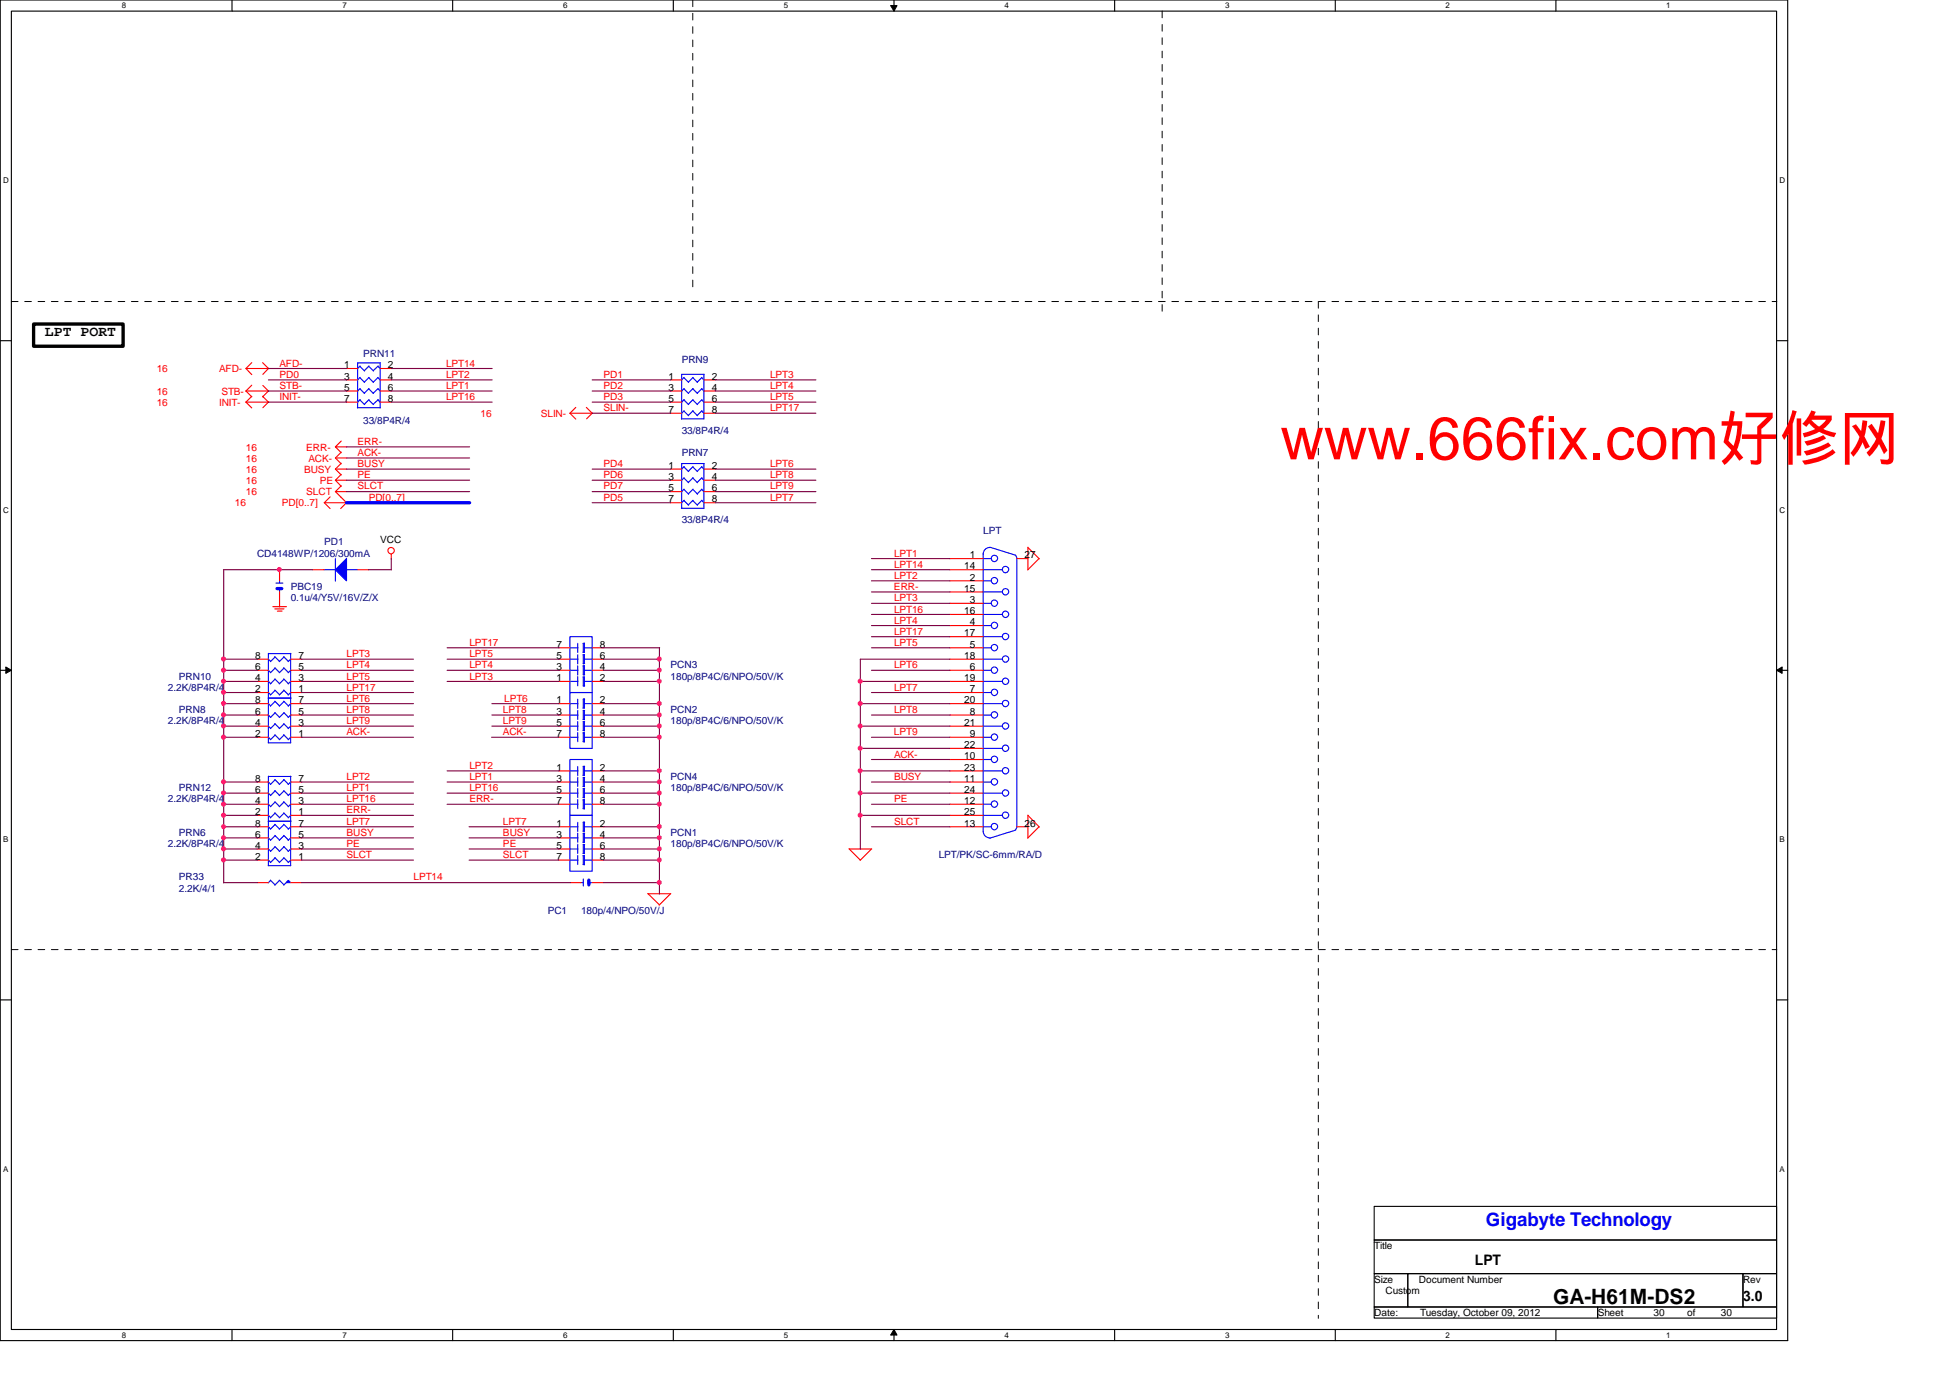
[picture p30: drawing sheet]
<svg xmlns="http://www.w3.org/2000/svg" width="297mm" height="210mm" viewBox="0 0 297 210" stroke-linecap="round" stroke-linejoin="round" font-family="sans-serif">
<defs><g id="words">
<text font-size="9.2" fill="#f00" x="195" y="70">www.666fix.com好修网</text>
<text font-size="3.2" x="236.6" y="198.7">GA-H61M-DS2</text>
<text font-size="2.9" fill="#00f" x="226.4" y="186.8">Gigabyte Technology</text>
<g font-size="2.2">
<text x="6.9" y="51.2">LPT PORT</text>
<text x="224.7" y="192.7">LPT</text>
<text x="265.5" y="198.1">3.0</text>
</g>
<g font-size="1.5" fill="#f00">
<text x="23.9" y="56.7">16</text>
<text x="33.4" y="56.7">AFD-</text>
<text x="42.6" y="57.5">PD0</text>
<text x="42.6" y="59.3">STB-</text>
<text x="42.6" y="55.8">AFD-</text>
<text x="67.9" y="55.8">LPT14</text>
<text x="67.9" y="59.3">LPT1</text>
<text x="67.9" y="57.5">LPT2</text>
<text x="91.9" y="57.5">PD1</text>
<text x="91.9" y="59.3">PD2</text>
<text x="117.3" y="59.3">LPT4</text>
<text x="117.3" y="57.5">LPT3</text>
<text x="23.9" y="61.8">16</text>
<text x="23.9" y="60.1">16</text>
<text x="33.4" y="61.8">INIT-</text>
<text x="33.7" y="60.1">STB-</text>
<text x="42.6" y="61">INIT-</text>
<text x="67.9" y="61">LPT16</text>
<text x="73.2" y="63.5">16</text>
<text x="82.4" y="63.5">SLIN-</text>
<text x="91.9" y="61">PD3</text>
<text x="91.9" y="62.7">SLIN-</text>
<text x="117.3" y="61">LPT5</text>
<text x="117.3" y="62.7">LPT17</text>
<text x="37.5" y="70.3">16</text>
<text x="37.5" y="68.6">16</text>
<text x="46.6" y="68.6">ERR-</text>
<text x="47" y="70.3">ACK-</text>
<text x="54.5" y="67.8">ERR-</text>
<text x="54.5" y="69.5">ACK-</text>
<text x="54.5" y="71.2">BUSY</text>
<text x="91.9" y="71.2">PD4</text>
<text x="117.3" y="71.2">LPT6</text>
<text x="35.8" y="77.1">16</text>
<text x="37.5" y="72">16</text>
<text x="37.5" y="73.7">16</text>
<text x="37.5" y="75.4">16</text>
<text x="42.9" y="77.1">PD[0..7]</text>
<text x="46.3" y="72">BUSY</text>
<text x="46.6" y="75.4">SLCT</text>
<text x="48.7" y="73.7">PE</text>
<text x="54.5" y="72.9">PE</text>
<text x="54.5" y="74.5">SLCT</text>
<text x="56.2" y="76.3">PD[0..7]</text>
<text x="91.9" y="76.3">PD5</text>
<text x="91.9" y="74.5">PD7</text>
<text x="91.9" y="72.9">PD6</text>
<text x="117.3" y="72.9">LPT8</text>
<text x="117.3" y="74.5">LPT9</text>
<text x="117.3" y="76.3">LPT7</text>
<text x="136.2" y="89.9">ERR-</text>
<text x="136.2" y="86.5">LPT14</text>
<text x="136.2" y="84.8">LPT1</text>
<text x="136.2" y="88.2">LPT2</text>
<text x="136.2" y="91.6">LPT3</text>
<text x="136.2" y="93.3">LPT16</text>
<text x="136.2" y="95">LPT4</text>
<text x="52.8" y="100.1">LPT3</text>
<text x="52.8" y="101.8">LPT4</text>
<text x="71.5" y="101.8">LPT4</text>
<text x="71.5" y="100.1">LPT5</text>
<text x="71.5" y="98.4">LPT17</text>
<text x="136.2" y="98.4">LPT5</text>
<text x="136.2" y="96.7">LPT17</text>
<text x="136.2" y="101.8">LPT6</text>
<text x="52.8" y="105.2">LPT17</text>
<text x="52.8" y="106.9">LPT6</text>
<text x="52.8" y="103.5">LPT5</text>
<text x="71.5" y="103.5">LPT3</text>
<text x="76.8" y="106.9">LPT6</text>
<text x="136.2" y="105.2">LPT7</text>
<text x="52.8" y="112">ACK-</text>
<text x="52.8" y="110.3">LPT9</text>
<text x="52.8" y="108.6">LPT8</text>
<text x="76.6" y="108.6">LPT8</text>
<text x="76.6" y="110.3">LPT9</text>
<text x="76.6" y="112">ACK-</text>
<text x="136.2" y="112">LPT9</text>
<text x="136.2" y="108.6">LPT8</text>
<text x="52.8" y="118.8">LPT2</text>
<text x="71.5" y="117.1">LPT2</text>
<text x="71.5" y="118.8">LPT1</text>
<text x="136.2" y="115.4">ACK-</text>
<text x="136.2" y="118.8">BUSY</text>
<text x="52.8" y="125.6">LPT7</text>
<text x="52.8" y="122.2">LPT16</text>
<text x="52.8" y="120.5">LPT1</text>
<text x="52.8" y="123.9">ERR-</text>
<text x="71.5" y="120.5">LPT16</text>
<text x="71.5" y="122.2">ERR-</text>
<text x="76.6" y="125.6">LPT7</text>
<text x="136.2" y="125.6">SLCT</text>
<text x="136.2" y="122.2">PE</text>
<text x="52.8" y="127.3">BUSY</text>
<text x="52.8" y="130.7">SLCT</text>
<text x="52.8" y="129">PE</text>
<text x="76.6" y="130.7">SLCT</text>
<text x="76.6" y="127.3">BUSY</text>
<text x="76.6" y="129">PE</text>
<text x="63" y="134.1">LPT14</text>
</g>
<g font-size="1.5">
<text x="52.4" y="56.1">1</text>
<text x="52.4" y="57.8">3</text>
<text x="52.4" y="59.5">5</text>
<text x="59.1" y="56.1">2</text>
<text x="59.1" y="57.8">4</text>
<text x="59.1" y="59.5">6</text>
<text x="101.8" y="57.8">1</text>
<text x="101.8" y="59.5">3</text>
<text x="108.4" y="57.8">2</text>
<text x="108.4" y="59.5">4</text>
<text x="52.4" y="61.2">7</text>
<text x="59.1" y="61.2">8</text>
<text x="101.8" y="61.2">5</text>
<text x="101.8" y="62.9">7</text>
<text x="108.4" y="61.2">6</text>
<text x="108.4" y="62.9">8</text>
<text x="101.8" y="71.4">1</text>
<text x="108.4" y="71.4">2</text>
<text x="101.8" y="73.1">3</text>
<text x="101.8" y="74.8">5</text>
<text x="101.8" y="76.5">7</text>
<text x="108.4" y="73.1">4</text>
<text x="108.4" y="74.8">6</text>
<text x="108.4" y="76.5">8</text>
<text x="57.9" y="82.7">VCC</text>
<text x="146.9" y="86.7">14</text>
<text x="147.7" y="88.4">2</text>
<text x="147.7" y="85">1</text>
<text x="156.1" y="85">27</text>
<text x="146.9" y="93.6">16</text>
<text x="146.9" y="90.1">15</text>
<text x="147.7" y="95.2">4</text>
<text x="147.7" y="91.9">3</text>
<text x="38.9" y="100.4">8</text>
<text x="45.5" y="100.4">7</text>
<text x="84.8" y="100.4">5</text>
<text x="84.8" y="98.6">7</text>
<text x="91.4" y="100.4">6</text>
<text x="91.4" y="98.6">8</text>
<text x="146.9" y="100.4">18</text>
<text x="146.9" y="96.9">17</text>
<text x="147.7" y="98.6">5</text>
<text x="38.9" y="105.5">2</text>
<text x="38.9" y="103.8">4</text>
<text x="38.9" y="102.1">6</text>
<text x="38.9" y="107.1">8</text>
<text x="45.5" y="105.5">1</text>
<text x="45.5" y="103.8">3</text>
<text x="45.5" y="102.1">5</text>
<text x="45.5" y="107.1">7</text>
<text x="84.8" y="107.1">1</text>
<text x="84.8" y="103.8">1</text>
<text x="84.8" y="102.1">3</text>
<text x="91.4" y="107.1">2</text>
<text x="91.4" y="103.8">2</text>
<text x="91.4" y="102.1">4</text>
<text x="146.9" y="107.1">20</text>
<text x="146.9" y="103.8">19</text>
<text x="147.7" y="105.5">7</text>
<text x="147.7" y="102.1">6</text>
<text x="38.9" y="112.3">2</text>
<text x="38.9" y="110.6">4</text>
<text x="38.9" y="108.9">6</text>
<text x="45.5" y="112.3">1</text>
<text x="45.5" y="110.6">3</text>
<text x="45.5" y="108.9">5</text>
<text x="84.8" y="108.9">3</text>
<text x="84.8" y="110.6">5</text>
<text x="84.8" y="112.3">7</text>
<text x="91.4" y="108.9">4</text>
<text x="91.4" y="110.6">6</text>
<text x="91.4" y="112.3">8</text>
<text x="146.9" y="114">22</text>
<text x="146.9" y="110.6">21</text>
<text x="147.7" y="112.3">9</text>
<text x="147.7" y="108.9">8</text>
<text x="38.9" y="119.1">8</text>
<text x="45.5" y="119.1">7</text>
<text x="84.8" y="117.4">1</text>
<text x="84.8" y="119.1">3</text>
<text x="91.4" y="117.4">2</text>
<text x="91.4" y="119.1">4</text>
<text x="146.9" y="119.1">11</text>
<text x="146.9" y="117.4">23</text>
<text x="146.9" y="115.7">10</text>
<text x="38.9" y="125.9">8</text>
<text x="38.9" y="124.2">2</text>
<text x="38.9" y="122.5">4</text>
<text x="38.9" y="120.8">6</text>
<text x="45.5" y="125.9">7</text>
<text x="45.5" y="124.2">1</text>
<text x="45.5" y="122.5">3</text>
<text x="45.5" y="120.8">5</text>
<text x="84.8" y="125.9">1</text>
<text x="84.8" y="120.8">5</text>
<text x="84.8" y="122.5">7</text>
<text x="91.4" y="125.9">2</text>
<text x="91.4" y="120.8">6</text>
<text x="91.4" y="122.5">8</text>
<text x="146.9" y="125.9">13</text>
<text x="146.9" y="124.2">25</text>
<text x="146.9" y="122.5">12</text>
<text x="146.9" y="120.8">24</text>
<text x="156.1" y="125.9">26</text>
<text x="38.9" y="131">2</text>
<text x="38.9" y="129.3">4</text>
<text x="38.9" y="127.6">6</text>
<text x="45.5" y="131">1</text>
<text x="45.5" y="129.3">3</text>
<text x="45.5" y="127.6">5</text>
<text x="84.8" y="127.6">3</text>
<text x="84.8" y="129.3">5</text>
<text x="84.8" y="131">7</text>
<text x="91.4" y="127.6">4</text>
<text x="91.4" y="129.3">6</text>
<text x="91.4" y="131">8</text>
<text x="209.3" y="190.3">Title</text>
<text x="209.3" y="195.4">Size</text>
<text x="211.1" y="197.1">Custom</text>
<text x="216.2" y="195.4">Document Number</text>
<text x="265.5" y="195.4">Rev</text>
<text x="209.3" y="200.5">Date:</text>
<text x="216.3" y="200.5">Tuesday, October 09, 2012</text>
<text x="243.4" y="200.5">Sheet</text>
<text x="251.9" y="200.5">30</text>
<text x="257" y="200.5">of</text>
<text x="262.1" y="200.5">30</text>
</g>
<g font-size="1.5" fill="#000080">
<text x="55.3" y="54.3">PRN11</text>
<text x="103.8" y="55.3">PRN9</text>
<text x="55.3" y="64.5">33/8P4R/4</text>
<text x="103.8" y="66">33/8P4R/4</text>
<text x="103.8" y="69.5">PRN7</text>
<text x="49.4" y="83.1">PD1</text>
<text x="103.8" y="79.7">33/8P4R/4</text>
<text x="149.8" y="81.4">LPT</text>
<text x="39.2" y="84.8">CD4148WP/1206/300mA</text>
<text x="44.3" y="89.9">PBC19</text>
<text x="44.3" y="91.6">0.1u/4/Y5V/16V/Z/X</text>
<text x="102.1" y="101.8">PCN3</text>
<text x="25.6" y="105.2">2.2K/8P4R/4</text>
<text x="27.3" y="103.5">PRN10</text>
<text x="102.1" y="103.5">180p/8P4C/6/NPO/50V/K</text>
<text x="25.6" y="110.3">2.2K/8P4R/4</text>
<text x="27.3" y="108.6">PRN8</text>
<text x="102.1" y="108.6">PCN2</text>
<text x="102.1" y="110.3">180p/8P4C/6/NPO/50V/K</text>
<text x="102.1" y="118.8">PCN4</text>
<text x="25.6" y="122.2">2.2K/8P4R/4</text>
<text x="27.3" y="120.5">PRN12</text>
<text x="102.1" y="120.5">180p/8P4C/6/NPO/50V/K</text>
<text x="25.6" y="129">2.2K/8P4R/4</text>
<text x="27.3" y="127.3">PRN6</text>
<text x="102.1" y="127.3">PCN1</text>
<text x="102.1" y="129">180p/8P4C/6/NPO/50V/K</text>
<text x="143" y="130.7">LPT/PK/SC-6mm/RA/D</text>
<text x="27.3" y="134.1">PR33</text>
<text x="27.3" y="135.8">2.2K/4/1</text>
<text x="83.4" y="139.2">PC1</text>
<text x="88.5" y="139.2">180p/4/NPO/50V/J</text>
</g>
<g font-size="1.2">
<text x="18.5" y="1.3">8</text>
<text x="52.2" y="1.3">7</text>
<text x="85.8" y="1.3">6</text>
<text x="119.4" y="1.3">5</text>
<text x="153" y="1.3">4</text>
<text x="186.6" y="1.3">3</text>
<text x="220.2" y="1.3">2</text>
<text x="253.8" y="1.3">1</text>
<text x=".5" y="27.9">D</text>
<text x="271.1" y="27.9">D</text>
<text x=".5" y="78.1">C</text>
<text x="271.1" y="78.1">C</text>
<text x=".5" y="128.3">B</text>
<text x="271.1" y="128.3">B</text>
<text x=".5" y="178.5">A</text>
<text x="271.1" y="178.5">A</text>
<text x="18.5" y="203.8">8</text>
<text x="52.2" y="203.8">7</text>
<text x="85.8" y="203.8">6</text>
<text x="119.4" y="203.8">5</text>
<text x="153" y="203.8">4</text>
<text x="186.6" y="203.8">3</text>
<text x="220.2" y="203.8">2</text>
<text x="253.8" y="203.8">1</text>
</g>
</g></defs>
<path d="M0 0h272.3v204.2h-272.3zM1.7 1.7h268.9v200.8h-268.9z" fill="none" stroke="#000" stroke-width=".17"/>
<g fill="#fff">
<path d="M18.5 .2h.7v1.3h-.7z"/>
<path d="M18.5 202.7h.7v1.3h-.7z"/>
</g>
<path d="M35.3 0v1.7M35.3 202.5v1.7" fill="none" stroke="#000" stroke-width=".17"/>
<g fill="#fff">
<path d="M52.1 .2h.7v1.3h-.7z"/>
<path d="M52.1 202.7h.7v1.3h-.7z"/>
</g>
<path d="M69 0v1.7M69 202.5v1.7" fill="none" stroke="#000" stroke-width=".17"/>
<g fill="#fff">
<path d="M85.8 .2h.6v1.3h-.6z"/>
<path d="M85.8 202.7h.6v1.3h-.6z"/>
</g>
<path d="M102.6 0v1.7M102.6 202.5v1.7" fill="none" stroke="#000" stroke-width=".17"/>
<g fill="#fff">
<path d="M119.4 .2h.6v1.3h-.6z"/>
<path d="M119.4 202.7h.6v1.3h-.6z"/>
</g>
<path d="M136.2 0v1.7M136.2 202.5v1.7" fill="none" stroke="#000" stroke-width=".17"/>
<path d="M135.7 .8h.9l-.4 .9zM136.2 202.5l.4 .9h-.9z" fill="#000"/>
<path d="M135.7 .8h.9l-.4 .9zM136.2 202.5l.4 .9h-.9z" fill="none" stroke="#000" stroke-width=".15"/>
<g fill="#fff">
<path d="M153 .2h.6v1.3h-.6z"/>
<path d="M153 202.7h.6v1.3h-.6z"/>
</g>
<path d="M169.8 0v1.7M169.8 202.5v1.7" fill="none" stroke="#000" stroke-width=".17"/>
<g fill="#fff">
<path d="M186.6 .2h.6v1.3h-.6z"/>
<path d="M186.6 202.7h.6v1.3h-.6z"/>
</g>
<path d="M203.4 0v1.7M203.4 202.5v1.7" fill="none" stroke="#000" stroke-width=".17"/>
<g fill="#fff">
<path d="M220.2 .2h.6v1.3h-.6z"/>
<path d="M220.2 202.7h.6v1.3h-.6z"/>
</g>
<path d="M237 0v1.7M237 202.5v1.7" fill="none" stroke="#000" stroke-width=".17"/>
<g fill="#fff">
<path d="M253.8 .2h.7v1.3h-.7z"/>
<path d="M253.8 202.7h.7v1.3h-.7z"/>
<path d="M.5 26.8h.8v1.4h-.8z"/>
<path d="M271 26.8h.9v1.4h-.9z"/>
<path d="M.5 77h.8v1.4h-.8z"/>
<path d="M271 77h.9v1.4h-.9z"/>
</g>
<path d="M0 51.9h1.7M270.6 51.9h1.7" fill="none" stroke="#000" stroke-width=".17"/>
<g fill="#fff">
<path d="M.5 127.2h.7v1.4h-.7z"/>
<path d="M271 127.2h.8v1.4h-.8z"/>
</g>
<path d="M0 102.1h1.7M270.6 102.1h1.7" fill="none" stroke="#000" stroke-width=".17"/>
<path d="M.9 101.6l.8 .5-.8 .5zM270.6 102.1l.9-.5v1z" fill="#000"/>
<path d="M.9 101.6l.8 .5-.8 .5zM270.6 102.1l.9-.5v1z" fill="none" stroke="#000" stroke-width=".15"/>
<g fill="#fff">
<path d="M.5 177.4h.7v1.4h-.7z"/>
<path d="M271 177.4h.8v1.4h-.8z"/>
</g>
<path d="M0 152.3h1.7M270.6 152.3h1.7M209.3 183.8h61.3v5.1h-61.3zM209.3 188.9h61.3v5.1h-61.3zM209.3 194h5.1v5.1h-5.1zM209.3 199.1h34.1v1.7h-34.1zM214.4 194h51.1v5.1h-51.1zM243.4 199.1h27.2v1.7h-27.2zM265.5 194h5.1v5.1h-5.1z" fill="none" stroke="#000" stroke-width=".17"/>
<path d="M105.5 0v44.3M177 1.7v46M1.7 45.9h269M200.8 45.9v154.9M1.7 144.6h269" fill="none" stroke="#000" stroke-width=".15" stroke-dasharray="1 1 1 1 1 1 1 1"/>
<path d="M5.1 49.4h13.6v3.3h-13.6z" fill="none" stroke="#000" stroke-width=".51"/>
<g fill="none" stroke="#f00" stroke-width=".17">
<path d="M37.5 59.6h3.4l-.9 .8M37.5 59.6l.8 .8M37.5 56.1l.8 1M38.3 58.7l-.8 .9M38.3 55.2l-.8 .9M40 55.2l.9 .9h-3.4M40 58.7l.9 .9M40.9 56.1l-.9 .9M52.8 59.6h1.7M52.8 56.1h1.7M52.8 57.9h1.7M57.9 59.6h1.7"/>
<path d="M57.9 56.1h1.7M57.9 57.9h1.7M102.1 59.6h1.7M102.1 57.9h1.7M107.2 59.6h1.8M107.2 57.9h1.8M37.5 61.3l.8 .8M38.3 60.4l-.8 .9M40 60.4l.9 .9h-3.4M40.9 61.2l-.9 .9M49.4 76.6h3.4l-.9 .9M49.4 76.6l.9 .9"/>
<path d="M50.3 75.7l-.9 .9M51.1 69.8h1.7M51.1 69.8l.9 .9M51.1 73.1h1.7M51.1 73.1l.9 1M51.1 74.9l1.7 1.7M51.1 71.5h1.7M51.1 71.5l.9 .8M51.1 68.1h1.7M51.1 68.1l.9 .9M51.1 74.9h1.7M52 68.9l-.9 .9"/>
<path d="M52 72.3l-.9 .8M52 74l-.9 .9M52 70.6l-.9 .9M52 67.2l-.9 .9M52.8 61.3h1.7M57.9 61.3h1.7M86.8 62.9l.9 .9M87.7 62.1l-.9 .8M89.3 62.1l.9 .8h-3.4M90.2 62.9l-.8 .9M102.1 62.9h1.7M102.1 61.3h1.7"/>
<path d="M107.2 62.9h1.8M107.2 61.3h1.8M41.6 92.4h2M41.9 92.7h1.4M42.2 93.1h.8M42.6 86.8v1.7M42.6 90.2v2.3M59.6 84.4v.7M144.7 98.7h5.1M144.7 97h5.1M144.7 95.3h5.1M144.7 93.6h5.1"/>
<path d="M144.7 91.9h5.1M144.7 90.2h5.1M144.7 88.5h5.1M144.7 86.8h5.1M144.7 85.1h5.1M154.9 85.1h1.7M156.6 83.4v3.4M156.6 83.4l1.7 1.7M158.3 85.1l-1.8 1.7M39.2 107.2h1.7M39.2 108.9h1.7M39.2 110.6h1.7"/>
<path d="M39.2 112.3h1.7M39.2 119.1h1.7M39.2 105.5h1.7M39.2 103.8h1.7M39.2 102.1h1.7M39.2 100.4h1.7M44.3 107.2h1.7M44.3 108.9h1.7M44.3 110.6h1.7M44.3 112.3h1.7M44.3 119.1h1.7M44.3 105.5h1.7"/>
<path d="M44.3 103.8h1.7M44.3 102.1h1.7M44.3 100.4h1.7M85.1 107.2h1.7M85.1 108.9h1.7M85.1 110.6h1.7M85.1 112.3h1.7M90.2 107.2h1.7M90.2 108.9h1.7M90.2 110.6h1.7M90.2 112.3h1.7M144.7 107.2h5.1"/>
<path d="M144.7 108.9h5.1M144.7 110.6h5.1M144.7 112.3h5.1M144.7 119.1h5.1M144.7 117.4h5.1M144.7 115.7h5.1M144.7 114h5.1M144.7 105.5h5.1M144.7 103.8h5.1M144.7 102.1h5.1M144.7 100.4h5.1M39.2 129.3h1.7"/>
<path d="M39.2 131h1.7M39.2 127.6h1.7M39.2 125.9h1.7M39.2 124.2h1.7M39.2 122.5h1.7M39.2 120.8h1.7M44.3 129.3h1.7M44.3 131h1.7M44.3 127.6h1.7M44.3 125.9h1.7M44.3 124.2h1.7M44.3 122.5h1.7"/>
<path d="M44.3 120.8h1.7M85.1 129.3h1.7M85.1 131h1.7M85.1 127.6h1.7M85.1 125.9h1.7M90.2 129.3h1.7M90.2 131h1.7M90.2 127.6h1.7M90.2 125.9h1.7M98.7 136.1l1.7 1.7M98.7 136.1h3.5M102.1 136.1l-1.7 1.8"/>
<path d="M129.3 129.3l1.8 1.7M129.4 129.3h3.4M132.7 129.3l-1.7 1.8M144.7 125.9h5.1M144.7 124.2h5.1M144.7 122.5h5.1M144.7 120.8h5.1M154.9 125.9h1.7M156.6 124.2v3.4M156.6 124.2l1.7 1.8M158.3 125.9l-1.8 1.8"/>
<circle cx="59.6" cy="83.9" r=".49"/>
</g>
<g fill="none" stroke="#00f" stroke-width=".17">
<path d="M54.8 55.8l.7 .7M54.8 57.5l.7 .7M54.8 59.2l.7 .7M54.9 55.8l-.4 .3M54.9 57.5l-.4 .4M54.9 59.2l-.4 .4M56.2 55.8l.7 .7M56.2 57.5l.7 .7M56.2 59.2l.7 .7M56.2 55.8l-.7 .7M56.2 57.5l-.7 .7M56.2 59.2l-.7 .7"/>
<path d="M57.6 55.8l.3 .4M57.6 57.5l.3 .4M57.6 59.2l.3 .4M57.6 55.8l-.8 .7M57.6 57.5l-.8 .7M57.6 59.2l-.8 .7M57.9 55.3v6.8M57.9 55.3h-3.4v6.8M104.2 57.5l.7 .7M104.2 59.2l.7 .7M104.2 57.5l-.4 .4M104.2 59.2l-.4 .4"/>
<path d="M105.5 57.5l.7 .7M105.5 59.2l.7 .7M105.6 57.5l-.7 .7M105.6 59.2l-.7 .7M106.9 57.5l.4 .4M106.9 59.2l.4 .4M106.9 57.5l-.7 .7M106.9 59.2l-.7 .7M107.2 57v6.8M107.3 57h-3.5v6.8M54.4 62.1h3.5M54.8 60.9l.7 .7"/>
<path d="M54.9 60.9l-.4 .4M56.2 60.9l.7 .7M56.2 60.9l-.7 .7M57.6 60.9l.3 .4M57.6 60.9l-.8 .7M103.8 63.8h3.4M104.2 60.9l.7 .7M104.2 62.6l.7 .7M104.2 60.9l-.4 .4M104.2 62.6l-.4 .3M105.5 60.9l.7 .7M105.5 62.6l.7 .7"/>
<path d="M105.6 60.9l-.7 .7M105.6 62.6l-.7 .7M106.9 60.9l.4 .4M106.9 62.6l.4 .4M106.9 60.9l-.7 .7M106.9 62.6l-.7 .7M40.9 99.5v13.7M40.9 99.6h3.4M42 88.8h1.1M42.6 88.4v.4M42.6 89.6v.6M44.3 99.5v13.7h-3.5"/>
<path d="M149.7 97h3M149.7 93.6h3M149.7 90.2h3M149.7 86.8h3M149.8 84.4v42.2a1.01 1.01 0 0 0 1 1M149.8 98.7h1.2M149.8 95.3h1.2M149.8 91.9h1.2M149.8 88.5h1.2M149.8 85.1h1.2M150.8 83.4l3.9 1.2M150.8 83.4a1.01 1.01 0 0 0-1 1"/>
<path d="M154.7 84.6l.2 .5v40.9M40.8 106.3h3.5M40.8 105.4l.4 .4M40.8 103.8l.4 .3M40.8 102.1l.4 .3M40.8 100.4l.4 .3M40.8 112.3l.4 .3M40.8 110.6l.4 .4M40.8 108.9l.4 .4M40.8 107.1l.4 .4M40.8 119.1l.4 .4M40.9 118.2v13.7"/>
<path d="M40.9 118.3h3.4M41.9 105.1l.7 .7M41.9 103.4l.7 .7M41.9 101.7l.7 .7M41.9 100l.7 .7M41.9 111.9l.7 .7M41.9 110.2l.7 .8M41.9 108.5l.7 .8M41.9 106.8l.7 .7M41.9 118.7l.7 .8M41.9 105.2l-.7 .7M41.9 103.5l-.7 .7"/>
<path d="M41.9 101.8l-.7 .7M41.9 100.1l-.7 .7M41.9 112l-.7 .7M41.9 110.3l-.7 .7M41.9 108.6l-.7 .7M41.9 106.8l-.7 .8M41.9 118.8l-.7 .7M43.2 105.1l.7 .7M43.2 103.4l.7 .7M43.2 101.7l.7 .7M43.2 100l.7 .7M43.2 111.9l.7 .7"/>
<path d="M43.2 110.2l.7 .8M43.2 108.5l.7 .8M43.2 106.8l.7 .7M43.2 118.7l.7 .8M43.3 105.2l-.8 .7M43.3 103.5l-.8 .7M43.3 101.8l-.8 .7M43.3 100.1l-.8 .7M43.3 112l-.8 .7M43.3 110.3l-.8 .7M43.3 108.6l-.8 .7M43.3 106.8l-.8 .8"/>
<path d="M43.3 118.8l-.8 .7M44.3 118.2v13.7h-3.5M44.3 119.1l-.4 .4M44.3 105.5l-.4 .4M44.3 103.8l-.4 .4M44.3 102.1l-.4 .4M44.3 100.4l-.4 .4M44.3 112.3l-.4 .4M44.3 110.6l-.4 .4M44.3 108.9l-.4 .4M44.3 107.2l-.4 .4M86.8 105.5h3.4v8.5h-3.4z"/>
<path d="M86.8 112.3h1.2M86.8 110.6h1.2M86.8 108.9h1.2M86.8 107.2h1.2M88 106.5v1.4M88 108.2v1.4M88 109.9v1.4M88 111.6v1.4M88.8 113h.2M88.8 111.6h.2M88.8 111.3h.2M88.8 109.6h.2"/>
<path d="M88.9 106.5v1.4M88.9 108.2v1.4M88.9 109.9v1.4M88.9 111.6v1.4M88.9 109.9h.2M88.9 108.2h.2M88.9 106.5h.2M89 112.3h1.2M89 110.6h1.2M89 107.2h1.2M89 108.9h1.2M89 106.5v1.4h-.2"/>
<path d="M89 108.2v1.4M89 109.9v1.4M89 111.6v1.4M149.7 110.6h3M149.7 107.2h3M149.7 117.4h3M149.7 114h3M149.7 103.8h3M149.7 100.4h3M149.8 112.3h1.2M149.8 108.9h1.2M149.8 119.1h1.2"/>
<path d="M149.8 115.7h1.2M149.8 105.5h1.2M149.8 102.1h1.2M40.8 125.1h3.5M40.8 131l.4 .4M40.8 129.3l.4 .4M40.8 127.6l.4 .4M40.8 125.9l.4 .4M40.8 124.2l.4 .3M40.8 122.5l.4 .3M40.8 120.8l.4 .4M41.9 130.6l.7 .8"/>
<path d="M41.9 128.9l.7 .8M41.9 127.2l.7 .8M41.9 125.6l.7 .7M41.9 123.8l.7 .7M41.9 122.1l.7 .7M41.9 120.4l.7 .8M41.9 130.7l-.7 .7M41.9 129l-.7 .7M41.9 127.3l-.7 .7M41.9 125.6l-.7 .7M41.9 123.9l-.7 .7M41.9 122.2l-.7 .7"/>
<path d="M41.9 120.5l-.7 .7M43.2 130.6l.7 .8M43.2 128.9l.7 .8M43.2 127.2l.7 .8M43.2 125.6l.7 .7M43.2 123.8l.7 .7M43.2 122.1l.7 .7M43.2 120.4l.7 .8M43.3 130.7l-.8 .7M43.3 129l-.8 .7M43.3 127.3l-.8 .7M43.3 125.6l-.8 .7"/>
<path d="M43.3 123.9l-.8 .7M43.3 122.2l-.8 .7M43.3 120.5l-.8 .7M44.3 131l-.4 .4M44.3 129.3l-.4 .4M44.3 127.6l-.4 .4M44.3 125.9l-.4 .4M44.3 122.5l-.4 .4M44.3 124.2l-.4 .4M44.3 120.8l-.4 .4M86.8 124.2h3.4v8.5h-3.4zM86.8 125.9h1.2"/>
<path d="M86.8 131h1.2M86.8 129.3h1.2M86.8 127.6h1.2M88 125.3v1.4M88 126.9v1.4M88 128.6v1.4M88 130.3v1.4M88.8 131.7h.2M88.8 130.3h.2M88.8 130h.2M88.8 128.3h.2M88.9 125.2v1.4"/>
<path d="M88.9 126.9v1.4M88.9 128.6v1.4M88.9 130.3v1.4M88.9 128.6h.2M88.9 127h.2M88.9 125.3h.2M89 125.9h1.2M89 131h1.2M89 129.3h1.2M89 125.2v1.4h-.2M89 126.9v1.4M89 128.6v1.4"/>
<path d="M89 130.3v1.4M89 127.6h1.2M149.7 124.2h3M149.7 120.8h3M149.8 125.9h1.2M149.8 122.5h1.2M154.7 126.4l-3.9 1.3M154.9 125.9l-.2 .5"/>
<circle cx="151.5" cy="85.1" r=".49"/>
<circle cx="151.5" cy="91.9" r=".49"/>
<circle cx="151.5" cy="98.6" r=".49"/>
<circle cx="151.5" cy="95.3" r=".49"/>
<circle cx="151.5" cy="88.4" r=".49"/>
<circle cx="153.2" cy="86.8" r=".49"/>
<circle cx="153.2" cy="97" r=".49"/>
<circle cx="153.2" cy="93.6" r=".49"/>
<circle cx="153.2" cy="90.1" r=".49"/>
<circle cx="151.5" cy="119.1" r=".49"/>
<circle cx="151.5" cy="105.5" r=".49"/>
<circle cx="151.5" cy="102.1" r=".49"/>
<circle cx="151.5" cy="108.9" r=".49"/>
<circle cx="151.5" cy="115.7" r=".49"/>
<circle cx="151.5" cy="112.3" r=".49"/>
<circle cx="153.2" cy="117.4" r=".49"/>
<circle cx="153.2" cy="100.4" r=".49"/>
<circle cx="153.2" cy="110.6" r=".49"/>
<circle cx="153.2" cy="103.8" r=".49"/>
<circle cx="153.2" cy="107.2" r=".49"/>
<circle cx="153.2" cy="114" r=".49"/>
<circle cx="151.5" cy="125.9" r=".49"/>
<circle cx="151.5" cy="122.5" r=".49"/>
<circle cx="153.2" cy="124.2" r=".49"/>
<circle cx="153.2" cy="120.8" r=".49"/>
</g>
<path d="M42.2 89.7h.7" fill="none" stroke="#00f" stroke-width=".51"/>
<path d="M52.8 85.1v3.4l-1.7-1.7z" fill="#00f"/>
<path d="M49.4 86.8h1.7M51.1 85.1v3.4M52.7 86.8h1.8M52.8 85.1v3.4l-1.7-1.7zM41.2 134.1l.7 .7M41.2 134.1l-.4 .4M42.5 134.1l.8 .7M42.6 134.1l-.7 .7" fill="none" stroke="#00f" stroke-width=".17"/>
<path d="M47.7 86.8h1.7M54.5 86.8h1.7" fill="none" stroke="#f00" stroke-width=".17"/>
<path d="M43.6 134.4l.3-.3 .4 .3z" fill-rule="evenodd" fill="#00f"/>
<g fill="none" stroke="#00f" stroke-width=".17">
<path d="M103.8 77.4h3.4M104.2 71.1l.7 .7M104.2 72.8l.7 .7M104.2 74.5l.7 .8M104.2 76.2l.7 .8M104.2 71.1l-.4 .4M104.2 72.8l-.4 .3M104.2 74.5l-.4 .4M104.2 76.2l-.4 .4M105.5 71.1l.7 .7M105.5 72.8l.7 .7M105.5 74.5l.7 .8"/>
<path d="M105.5 76.2l.7 .8M105.6 71.1l-.7 .7M105.6 72.8l-.7 .7M105.6 74.5l-.7 .7M105.6 76.2l-.7 .7M106.9 71.1l.4 .4M106.9 72.8l.4 .4M106.9 74.5l.4 .4M106.9 76.2l.4 .4M106.9 71.1l-.7 .7M106.9 72.8l-.7 .7M106.9 74.5l-.7 .7"/>
<path d="M106.9 76.2l-.7 .7M107.2 70.6v6.9M107.3 70.6h-3.5v6.9M86.8 97h3.4v8.5h-3.4zM86.8 98.7h1.2M88 98v1.4M88 99.7v1.4M88.8 98h.2M88.8 99.4h.2M88.8 99.7h.2M88.9 98v1.4M88.9 99.7v1.4"/>
<path d="M89 98.7h1.2M89 98v1.4M89 99.7v1.4M86.8 115.7h3.4v8.5h-3.4zM86.8 100.4h1.2M86.8 102.1h1.2M86.8 103.8h1.2M86.8 119.1h1.2M86.8 117.4h1.2M88 101.4v1.4M88 103.1v1.4M88 116.8v1.3"/>
<path d="M88 118.4v1.4M88.8 103.1h.2v1.4M88.8 101.4h.2M88.8 119.8h.2M88.9 101.4v1.4M88.9 103.1v1.4M88.9 116.7v1.4M88.9 118.4v1.4M88.9 101.1h.2M88.9 102.8h.2M88.9 104.5h.2M88.9 118.4h.2"/>
<path d="M88.9 116.8h.2M89 100.4h1.2M89 103.8h1.2M89 117.4h1.2M89 102.1h1.2M89 101.4v1.4M89 116.7v1.4h-.2M89 118.4v1.4M89 119.1h1.2M43.6 134.4l.3-.3 .4 .3zM43.9 134.1l-.7 .7M86.8 122.5h1.2"/>
<path d="M86.8 120.8h1.2M88 120.1v1.4M88 121.8v1.4M88.5 134.4h.4M88.8 123.2h.2M88.8 121.8h.2M88.8 121.5h.2M88.9 120.1v1.4M88.9 121.8v1.4M88.9 133.9v1.1M88.9 120.1h.2M89 122.5h1.2"/>
<path d="M89 120.8h1.2M89 120.1v1.4M89 121.8v1.4M89.7 134.4h.5"/>
</g>
<g fill="none" stroke="#f00" stroke-width=".17">
<path d="M102.1 71.5h1.7M102.1 73.1h1.7M102.1 74.9h1.7M102.1 76.6h1.7M107.2 71.5h1.8M107.2 73.1h1.8M107.2 74.9h1.8M107.2 76.6h1.8M85.1 98.7h1.7M90.2 98.7h1.7M85.1 103.8h1.7M85.1 102.1h1.7"/>
<path d="M85.1 100.4h1.7M85.1 117.4h1.7M85.1 119.1h1.7M90.2 103.8h1.7M90.2 102.1h1.7M90.2 100.4h1.7M90.2 117.4h1.7M90.2 119.1h1.7M39.2 134.4h1.7M44.3 134.4h1.7M85.1 120.8h1.7M85.1 122.5h1.7"/>
<path d="M86.8 134.4h1.7M90.2 134.4h1.7M90.2 120.8h1.7M90.2 122.5h1.7"/>
</g>
<path d="M52.8 76.6h18.7M89.7 134.1v.7" fill="none" stroke="#00f" stroke-width=".51"/>
<g fill="none" stroke="#800040" stroke-width=".17">
<path d="M40.9 57.9h11.9M40.9 59.6h11.9M40.9 56.1h11.9M59.6 57.9h15.4M59.6 59.6h15.4M59.6 56.1h15.4M90.2 57.9h12M90.2 59.6h12M109 57.9h15.3M109 59.6h15.3M40.9 61.3h11.9M52.8 73.1h18.7"/>
<path d="M52.8 74.9h18.7M52.8 68.1h18.7M52.8 71.5h18.7M52.8 69.8h18.7M59.6 61.3h15.4M90.2 73.1h12M90.2 74.9h12M90.2 76.6h12M90.2 61.3h12M90.2 62.9h12M90.2 71.5h12M109 73.1h15.3"/>
<path d="M109 74.9h15.3M109 76.6h15.3M109 61.3h15.3M109 62.9h15.3M109 71.5h15.3M34 86.8h13.7M34.1 86.8v47.7M56.1 86.8h3.5M59.6 85.1v1.7M68.1 98.7h17.1M91.9 98.7h8.6M100.4 98.6v37.6"/>
<path d="M132.7 86.8h12M132.7 98.7h12M132.7 88.5h12M132.7 85.1h12M132.7 91.9h12M132.7 93.6h12M132.7 95.3h12M132.7 97h12M132.7 90.2h12M34.1 119.1h5.1M34.1 100.4h5.1M34.1 102.1h5.1"/>
<path d="M34.1 105.5h5.1M34.1 107.2h5.1M34.1 110.6h5.1M34.1 103.8h5.1M34.1 108.9h5.1M34.1 112.3h5.1M45.9 119.1h17.1M45.9 100.4h17.1M45.9 102.1h17.1M45.9 105.5h17.1M45.9 107.2h17.1M45.9 110.6h17.1"/>
<path d="M45.9 103.8h17.1M45.9 108.9h17.1M45.9 112.3h17.1M68.1 119.1h17.1M68.1 100.4h17.1M68.1 102.1h17.1M68.1 117.4h17.1M68.1 103.8h17.1M74.9 112.3h10.2M74.9 107.2h10.3M74.9 110.6h10.3M74.9 108.9h10.3"/>
<path d="M91.9 119.1h8.6M91.9 100.4h8.6M91.9 102.1h8.6M91.9 107.2h8.6M91.9 117.4h8.6M91.9 110.6h8.6M91.9 103.8h8.6M91.9 108.9h8.6M91.9 112.3h8.6M131.1 114h13.6M131.1 107.2h13.6M131.1 117.4h13.6"/>
<path d="M131.1 110.6h13.6M131.1 103.8h13.6M132.7 119.1h12M132.7 102.1h12M132.7 115.7h12M132.7 105.5h12M132.7 108.9h12M132.7 112.3h12M144.7 100.4h-13.6v29M34.1 120.8h5.1M34.1 129.3h5.1M34.1 127.6h5.1"/>
<path d="M34.1 122.5h5.1M34.1 125.9h5.1M34.1 124.2h5.1M34.1 134.4h5.1M34.1 131h5.1M45.9 120.8h17.1M45.9 129.3h17.1M45.9 127.6h17.1M45.9 122.5h17.1M45.9 125.9h17.1M45.9 124.2h17.1M45.9 131h17.1"/>
<path d="M46 134.4h40.9M68.1 120.8h17.1M68.1 122.5h17.1M71.5 129.3h13.6M71.5 127.6h13.6M71.5 125.9h13.6M71.5 131h13.6M91.9 120.8h8.6M91.9 129.3h8.6M91.9 127.6h8.6M91.9 122.5h8.6M91.9 125.9h8.6"/>
<path d="M91.9 134.4h8.6M91.9 131h8.6M131.1 120.8h13.6M131.1 124.2h13.6M132.7 122.5h12M132.7 125.9h12"/>
</g>
<circle cx="100.4" cy="119.1" r=".32" fill="#f0f"/>
<circle cx="100.4" cy="119.1" r=".32" fill="none" stroke="#f0f" stroke-width=".17"/>
<circle cx="100.4" cy="112.3" r=".32" fill="#f0f"/>
<circle cx="100.4" cy="112.3" r=".32" fill="none" stroke="#f0f" stroke-width=".17"/>
<circle cx="34" cy="100.4" r=".32" fill="#f0f"/>
<circle cx="34" cy="100.4" r=".32" fill="none" stroke="#f0f" stroke-width=".17"/>
<circle cx="100.4" cy="120.8" r=".32" fill="#f0f"/>
<circle cx="100.4" cy="120.8" r=".32" fill="none" stroke="#f0f" stroke-width=".17"/>
<circle cx="100.4" cy="100.4" r=".32" fill="#f0f"/>
<circle cx="100.4" cy="100.4" r=".32" fill="none" stroke="#f0f" stroke-width=".17"/>
<circle cx="34" cy="125.9" r=".32" fill="#f0f"/>
<circle cx="34" cy="125.9" r=".32" fill="none" stroke="#f0f" stroke-width=".17"/>
<circle cx="131" cy="114" r=".32" fill="#f0f"/>
<circle cx="131" cy="114" r=".32" fill="none" stroke="#f0f" stroke-width=".17"/>
<circle cx="100.4" cy="108.9" r=".32" fill="#f0f"/>
<circle cx="100.4" cy="108.9" r=".32" fill="none" stroke="#f0f" stroke-width=".17"/>
<circle cx="131" cy="107.2" r=".32" fill="#f0f"/>
<circle cx="131" cy="107.2" r=".32" fill="none" stroke="#f0f" stroke-width=".17"/>
<circle cx="34" cy="131" r=".32" fill="#f0f"/>
<circle cx="34" cy="131" r=".32" fill="none" stroke="#f0f" stroke-width=".17"/>
<circle cx="100.4" cy="129.3" r=".32" fill="#f0f"/>
<circle cx="100.4" cy="129.3" r=".32" fill="none" stroke="#f0f" stroke-width=".17"/>
<circle cx="131" cy="103.8" r=".32" fill="#f0f"/>
<circle cx="131" cy="103.8" r=".32" fill="none" stroke="#f0f" stroke-width=".17"/>
<circle cx="34" cy="105.5" r=".32" fill="#f0f"/>
<circle cx="34" cy="105.5" r=".32" fill="none" stroke="#f0f" stroke-width=".17"/>
<circle cx="34" cy="110.6" r=".32" fill="#f0f"/>
<circle cx="34" cy="110.6" r=".32" fill="none" stroke="#f0f" stroke-width=".17"/>
<circle cx="100.4" cy="110.6" r=".32" fill="#f0f"/>
<circle cx="100.4" cy="110.6" r=".32" fill="none" stroke="#f0f" stroke-width=".17"/>
<circle cx="34" cy="119.1" r=".32" fill="#f0f"/>
<circle cx="34" cy="119.1" r=".32" fill="none" stroke="#f0f" stroke-width=".17"/>
<circle cx="100.4" cy="127.6" r=".32" fill="#f0f"/>
<circle cx="100.4" cy="127.6" r=".32" fill="none" stroke="#f0f" stroke-width=".17"/>
<circle cx="100.4" cy="102.1" r=".32" fill="#f0f"/>
<circle cx="100.4" cy="102.1" r=".32" fill="none" stroke="#f0f" stroke-width=".17"/>
<circle cx="34" cy="127.6" r=".32" fill="#f0f"/>
<circle cx="34" cy="127.6" r=".32" fill="none" stroke="#f0f" stroke-width=".17"/>
<circle cx="131" cy="117.4" r=".32" fill="#f0f"/>
<circle cx="131" cy="117.4" r=".32" fill="none" stroke="#f0f" stroke-width=".17"/>
<circle cx="34" cy="112.3" r=".32" fill="#f0f"/>
<circle cx="34" cy="112.3" r=".32" fill="none" stroke="#f0f" stroke-width=".17"/>
<circle cx="100.4" cy="131" r=".32" fill="#f0f"/>
<circle cx="100.4" cy="131" r=".32" fill="none" stroke="#f0f" stroke-width=".17"/>
<circle cx="100.4" cy="134.4" r=".32" fill="#f0f"/>
<circle cx="100.4" cy="134.4" r=".32" fill="none" stroke="#f0f" stroke-width=".17"/>
<circle cx="131" cy="124.2" r=".32" fill="#f0f"/>
<circle cx="131" cy="124.2" r=".32" fill="none" stroke="#f0f" stroke-width=".17"/>
<circle cx="34" cy="102.1" r=".32" fill="#f0f"/>
<circle cx="34" cy="102.1" r=".32" fill="none" stroke="#f0f" stroke-width=".17"/>
<circle cx="131" cy="120.8" r=".32" fill="#f0f"/>
<circle cx="131" cy="120.8" r=".32" fill="none" stroke="#f0f" stroke-width=".17"/>
<circle cx="100.4" cy="125.9" r=".32" fill="#f0f"/>
<circle cx="100.4" cy="125.9" r=".32" fill="none" stroke="#f0f" stroke-width=".17"/>
<circle cx="34" cy="129.3" r=".32" fill="#f0f"/>
<circle cx="34" cy="129.3" r=".32" fill="none" stroke="#f0f" stroke-width=".17"/>
<circle cx="42.6" cy="86.8" r=".32" fill="#f0f"/>
<circle cx="42.6" cy="86.8" r=".32" fill="none" stroke="#f0f" stroke-width=".17"/>
<circle cx="34" cy="107.2" r=".32" fill="#f0f"/>
<circle cx="34" cy="107.2" r=".32" fill="none" stroke="#f0f" stroke-width=".17"/>
<circle cx="131" cy="110.6" r=".32" fill="#f0f"/>
<circle cx="131" cy="110.6" r=".32" fill="none" stroke="#f0f" stroke-width=".17"/>
<circle cx="34" cy="120.8" r=".32" fill="#f0f"/>
<circle cx="34" cy="120.8" r=".32" fill="none" stroke="#f0f" stroke-width=".17"/>
<circle cx="100.4" cy="122.5" r=".32" fill="#f0f"/>
<circle cx="100.4" cy="122.5" r=".32" fill="none" stroke="#f0f" stroke-width=".17"/>
<circle cx="34" cy="103.8" r=".32" fill="#f0f"/>
<circle cx="34" cy="103.8" r=".32" fill="none" stroke="#f0f" stroke-width=".17"/>
<circle cx="34" cy="124.2" r=".32" fill="#f0f"/>
<circle cx="34" cy="124.2" r=".32" fill="none" stroke="#f0f" stroke-width=".17"/>
<circle cx="100.4" cy="117.4" r=".32" fill="#f0f"/>
<circle cx="100.4" cy="117.4" r=".32" fill="none" stroke="#f0f" stroke-width=".17"/>
<circle cx="100.4" cy="103.8" r=".32" fill="#f0f"/>
<circle cx="100.4" cy="103.8" r=".32" fill="none" stroke="#f0f" stroke-width=".17"/>
<circle cx="100.4" cy="107.2" r=".32" fill="#f0f"/>
<circle cx="100.4" cy="107.2" r=".32" fill="none" stroke="#f0f" stroke-width=".17"/>
<circle cx="34" cy="108.9" r=".32" fill="#f0f"/>
<circle cx="34" cy="108.9" r=".32" fill="none" stroke="#f0f" stroke-width=".17"/>
<circle cx="34" cy="122.5" r=".32" fill="#f0f"/>
<circle cx="34" cy="122.5" r=".32" fill="none" stroke="#f0f" stroke-width=".17"/>
<use href="#words"/>
</svg>
